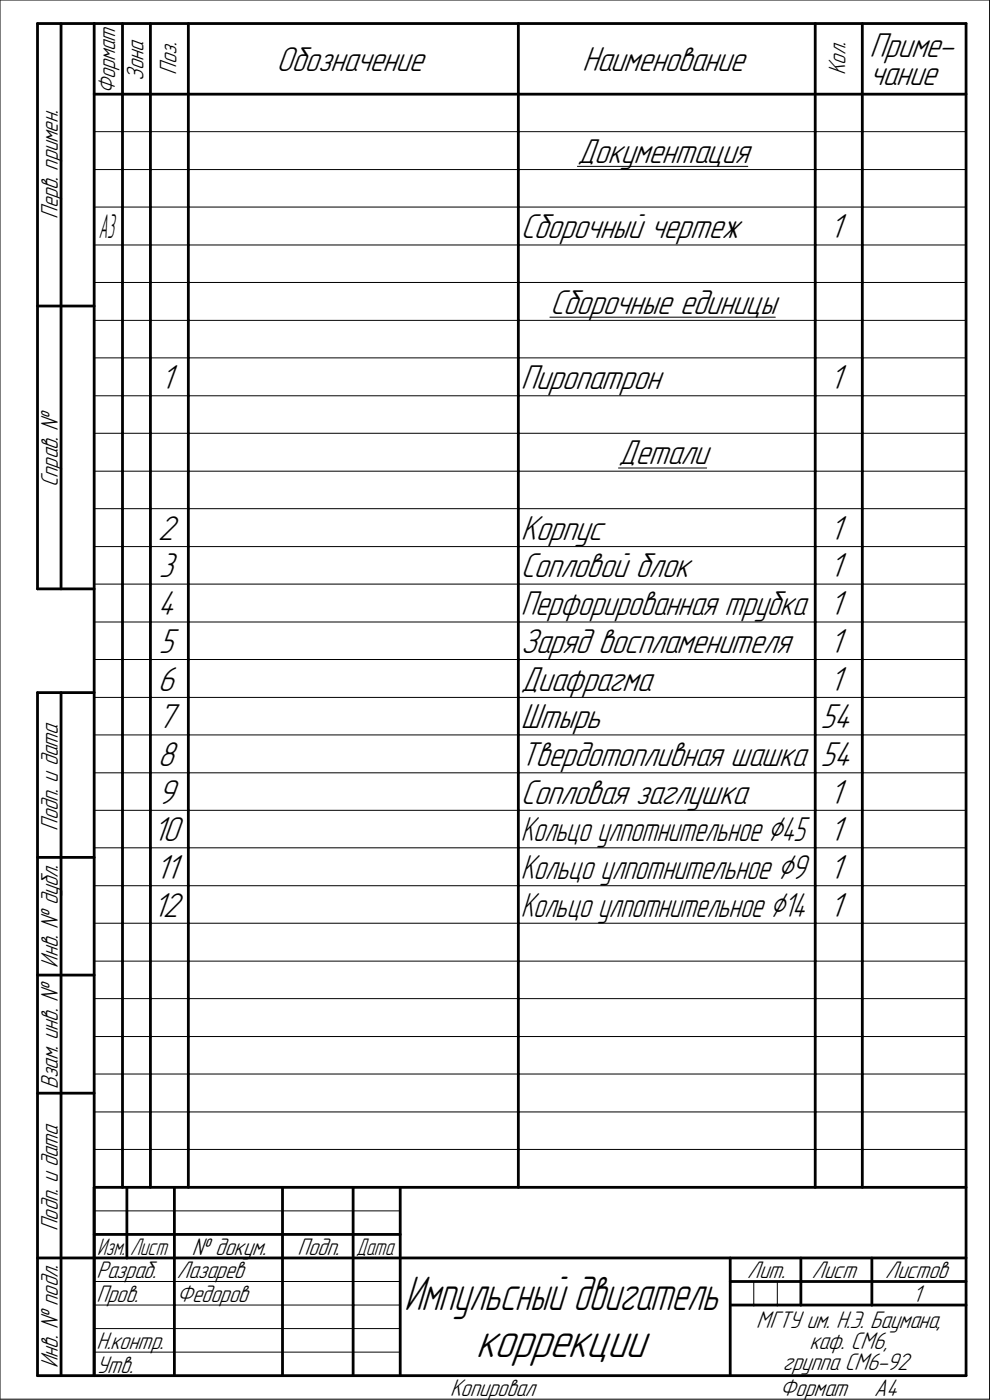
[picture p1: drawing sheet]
<svg xmlns="http://www.w3.org/2000/svg" width="210mm" height="297mm" viewBox="0 0 210 297" stroke-linecap="round" stroke-linejoin="round" font-family="sans-serif">
<defs><g id="words">
<text font-size="10.9" x="100.9" y="288">коррекции</text>
<text font-size="10.7" x="85.7" y="278">Импульсный двигатель</text>
<g font-size="7.8">
<text x="58.7" y="15">Обозначение</text>
<text x="123.5" y="15">Наименование</text>
<text x="184.5" y="12.1">Приме-</text>
<text x="184.5" y="18">чание</text>
<text x="122.5" y="34.5">Документация</text>
<text x="110.5" y="50.5">Сборочный чертеж</text>
<text x="176" y="50.5">1</text>
<text x="116.7" y="66.5">Сборочные единицы</text>
<text x="34" y="82.5">1</text>
<text x="110.5" y="82.5">Пиропатрон</text>
<text x="176" y="82.5">1</text>
<text x="131.3" y="98.5">Детали</text>
<text x="33.5" y="114.5">2</text>
<text x="110.5" y="114.5">Корпус</text>
<text x="176" y="114.5">1</text>
<text x="33.7" y="122.5">3</text>
<text x="110.5" y="122.5">Сопловой блок</text>
<text x="176" y="122.5">1</text>
<text x="33.5" y="130.5">4</text>
<text x="176" y="130.5">1</text>
<text x="33.7" y="138.5">5</text>
<text x="110.5" y="138.5">Заряд воспламенителя</text>
<text x="176" y="138.5">1</text>
<text x="33.5" y="146.5">6</text>
<text x="110.5" y="146.5">Диафрагма</text>
<text x="176" y="146.5">1</text>
<text x="33.5" y="154.5">7</text>
<text x="110.5" y="154.5">Штырь</text>
<text x="174.1" y="154.5">54</text>
<text x="33.5" y="162.5">8</text>
<text x="110.5" y="162.5">Твердотопливная шашка</text>
<text x="174.1" y="162.5">54</text>
<text x="33.5" y="170.5">9</text>
<text x="110.5" y="170.5">Сопловая заглушка</text>
<text x="176" y="170.5">1</text>
<text x="32.5" y="178.5">10</text>
<text x="176" y="178.5">1</text>
<text x="33" y="186.5">11</text>
<text x="176" y="186.5">1</text>
<text x="32.5" y="194.5">12</text>
<text x="176" y="194.5">1</text>
</g>
<g font-size="7.7">
<text x="110.5" y="130.5">Перфорированная трубка</text>
<text x="110.5" y="186.6">Кольцо улпотнительное Ç9</text>
</g>
<g font-size="7.6">
<text x="110.5" y="178.6">Кольцо улпотнительное Ç45</text>
<text x="110.5" y="194.6">Кольцо улпотнительное Ç14</text>
</g>
<text font-size="7.4" x="21" y="50.5">А3</text>
<g font-size="5.4">
<text x="30.4" y="17.2" transform="rotate(-90 30.4 17.2)">Зона</text>
<text x="37.4" y="15.9" transform="rotate(-90 37.4 15.9)">Поз.</text>
<text x="179.4" y="15.9" transform="rotate(-90 179.4 15.9)">Кол.</text>
<text x="24.4" y="20" transform="rotate(-90 24.4 20)">Формат</text>
<text x="12.3" y="46.4" transform="rotate(-90 12.3 46.4)">Перв. примен.</text>
<text x="12.3" y="103.3" transform="rotate(-90 12.3 103.3)">Справ. №</text>
<text x="12.3" y="176.2" transform="rotate(-90 12.3 176.2)">Подп. и дата</text>
<text x="12.3" y="205.3" transform="rotate(-90 12.3 205.3)">Инв. № дубл.</text>
<text x="12.3" y="231.1" transform="rotate(-90 12.3 231.1)">Взам. инв. №</text>
<text x="12.3" y="261.2" transform="rotate(-90 12.3 261.2)">Подп. и дата</text>
<text x="40.7" y="266.3">№ докум.</text>
<text x="63.1" y="266.3">Подп.</text>
<text x="20.5" y="271.3">Разраб.</text>
<text x="37.5" y="271.3">Лазарев</text>
<text x="158.6" y="271.3">Лит.</text>
<text x="172.3" y="271.3">Лист</text>
<text x="187.8" y="271.3">Листов</text>
<text x="20.5" y="276.3">Пров.</text>
<text x="37.5" y="276.3">Федоров</text>
<text x="160.5" y="281.8">МГТУ им. Н.Э. Баумана,</text>
<text x="193.6" y="276.3">1</text>
<text x="20.5" y="286.3">Н.контр.</text>
<text x="171.8" y="286.3">каф. СМ6,</text>
<text x="12.3" y="290.3" transform="rotate(-90 12.3 290.3)">Инв. № подл.</text>
<text x="20.5" y="291.3">Утв.</text>
<text x="166.1" y="290.8">группа СМ6-92</text>
<text x="95.5" y="296.3">Копировал</text>
<text x="165.5" y="296.3">Формат</text>
<text x="185.5" y="296.3">A4</text>
</g>
<g font-size="5.3">
<text x="20.6" y="266.3">Изм.</text>
<text x="27.6" y="266.3">Лист</text>
<text x="75.6" y="266.3">Дата</text>
</g>
</g></defs>
<g fill="none" stroke="#000" stroke-width=".21">
<path d="M0 0h210zM0 0v296.9zM210 0v296.9zM20 27.9h6zM20 36h6zM26 27.9h5.9zM26 36h5.9zM31.9 27.9h8.1zM31.9 36h8.1zM40 27.9h70zM40 36h70zM110 27.9h63z"/>
<path d="M110 36h63zM122.5 35.3h36.2zM173 27.9h10zM173 36h10zM183 27.9h22zM183 36h22zM20 43.9h6zM20 52h6zM20 59.9h6zM26 43.9h5.9zM26 52h5.9zM26 59.9h5.9z"/>
<path d="M31.9 43.9h8.1zM31.9 52h8.1zM31.9 59.9h8.1zM40 43.9h70zM40 52h70zM40 59.9h70zM110 43.9h63zM110 52h63zM110 59.9h63zM173 43.9h10zM173 52h10zM173 59.9h10z"/>
<path d="M183 43.9h22zM183 52h22zM183 59.9h22zM20 68h6zM20 75.9h6zM26 68h5.9zM26 75.9h5.9zM31.9 68h8.1zM31.9 75.9h8.1zM40 68h70zM40 75.9h70zM110 68h63z"/>
<path d="M110 75.9h63zM116.7 67.3h47.8zM173 68h10zM173 75.9h10zM183 68h22zM183 75.9h22zM20 84h6zM20 91.9h6zM20 100h6zM26 84h5.9zM26 91.9h5.9zM26 100h5.9z"/>
<path d="M31.9 84h8.1zM31.9 91.9h8.1zM31.9 100h8.1zM40 84h70zM40 91.9h70zM40 100h70zM110 84h63zM110 91.9h63zM110 100h63zM131.2 99.3h18.7zM173 84h10zM173 91.9h10z"/>
<path d="M173 100h10zM183 84h22zM183 91.9h22zM183 100h22zM20 107.9h6zM20 116h6zM26 107.9h5.9zM26 116h5.9zM31.9 107.9h8.1zM31.9 116h8.1zM40 107.9h70zM40 116h70z"/>
<path d="M110 107.9h63zM110 116h63zM173 107.9h10zM173 116h10zM183 107.9h22zM183 116h22zM20 124h6zM20 132h6zM20 140h6zM26 124h5.9zM26 132h5.9zM26 140h5.9z"/>
<path d="M31.9 124h8.1zM31.9 132h8.1zM31.9 140h8.1zM40 124h70zM40 132h70zM40 140h70zM110 124h63zM110 132h63zM110 140h63zM173 124h10zM173 132h10zM173 140h10z"/>
<path d="M183 124h22zM183 132h22zM183 140h22zM20 148h6zM20 156h6zM26 148h5.9zM26 156h5.9zM31.9 148h8.1zM31.9 156h8.1zM40 148h70zM40 156h70zM110 148h63z"/>
<path d="M110 156h63zM173 148h10zM173 156h10zM183 148h22zM183 156h22zM20 164h6zM20 172h6zM20 179.9h6zM26 164h5.9zM26 172h5.9zM26 179.9h5.9zM31.9 164h8.1z"/>
<path d="M31.9 172h8.1zM31.9 179.9h8.1zM40 164h70zM40 172h70zM40 179.9h70zM110 164h63zM110 172h63zM110 179.9h63zM173 164h10zM173 172h10zM173 179.9h10zM183 164h22z"/>
<path d="M183 172h22zM183 179.9h22zM20 188h6zM20 195.9h6zM26 188h5.9zM26 195.9h5.9zM31.9 188h8.1zM31.9 195.9h8.1zM40 188h70zM40 195.9h70zM110 188h63zM110 195.9h63z"/>
<path d="M173 188h10zM173 195.9h10zM183 188h22zM183 195.9h22zM20 204h6zM20 211.9h6zM20 220h6zM26 204h5.9zM26 211.9h5.9zM26 220h5.9zM31.9 204h8.1zM31.9 211.9h8.1z"/>
<path d="M31.9 220h8.1zM40 204h70zM40 211.9h70zM40 220h70zM110 204h63zM110 211.9h63zM110 220h63zM173 204h10zM173 211.9h10zM173 220h10zM183 204h22zM183 211.9h22z"/>
<path d="M183 220h22zM20 227.9h6zM20 236h6zM26 227.9h5.9zM26 236h5.9zM31.9 227.9h8.1zM31.9 236h8.1zM40 227.9h70zM40 236h70zM110 227.9h63zM110 236h63zM173 227.9h10z"/>
<path d="M173 236h10zM183 227.9h22zM183 236h22zM20 257h64.9zM20 243.9h6zM26 243.9h5.9zM31.9 243.9h8.1zM40 243.9h70zM110 243.9h63zM173 243.9h10zM183 243.9h22zM20 271.9h17z"/>
<path d="M20 276.9h17zM37 271.9h22.9zM37 276.9h22.9zM59.9 271.9h15zM59.9 276.9h15zM74.9 271.9h10zM74.9 276.9h10zM159.9 271.9v5zM164.9 271.9v5zM0 296.9h210zM20 281.9h64.9zM20 286.9h64.9z"/>
</g>
<g fill="none" stroke="#000" stroke-width=".59">
<path d="M8 5v120zM8 5h12zM13 5v120zM20 5h185zM20 5v286.9zM20 20h185zM26 20v7.9zM26 5v15zM31.9 20v7.9zM31.9 5v15zM40 20v7.9zM40 5v15z"/>
<path d="M110 20v7.9zM110 5v15zM173 20v7.9zM173 5v15zM183 20v7.9zM183 5v15zM205 5v286.9zM26 27.9v8.1zM26 36v7.9zM31.9 27.9v8.1zM31.9 36v7.9zM40 27.9v8.1z"/>
<path d="M40 36v7.9zM110 27.9v8.1zM110 36v7.9zM173 27.9v8.1zM173 36v7.9zM183 27.9v8.1zM183 36v7.9zM26 43.9v8.1zM26 52v7.9zM26 59.9v8.1zM31.9 43.9v8.1zM31.9 52v7.9z"/>
<path d="M31.9 59.9v8.1zM40 43.9v8.1zM40 52v7.9zM40 59.9v8.1zM110 43.9v8.1zM110 52v7.9zM110 59.9v8.1zM173 43.9v8.1zM173 52v7.9zM173 59.9v8.1zM183 43.9v8.1zM183 52v7.9z"/>
<path d="M183 59.9v8.1zM8 64.9h12zM26 68v7.9zM26 75.9v8.1zM31.9 68v7.9zM31.9 75.9v8.1zM40 68v7.9zM40 75.9v8.1zM110 68v7.9zM110 75.9v8.1zM173 68v7.9zM173 75.9v8.1z"/>
<path d="M183 68v7.9zM183 75.9v8.1zM26 84v7.9zM26 91.9v8.1zM26 100v7.9zM31.9 84v7.9zM31.9 91.9v8.1zM31.9 100v7.9zM40 84v7.9zM40 91.9v8.1zM40 100v7.9zM110 84v7.9z"/>
<path d="M110 91.9v8.1zM110 100v7.9zM173 84v7.9zM173 91.9v8.1zM173 100v7.9zM183 84v7.9zM183 91.9v8.1zM183 100v7.9zM26 107.9v8.1zM26 116v8zM31.9 107.9v8.1zM31.9 116v8z"/>
<path d="M40 107.9v8.1zM40 116v8zM110 107.9v8.1zM110 116v8zM173 107.9v8.1zM173 116v8zM183 107.9v8.1zM183 116v8zM8 125h12zM26 124v8zM26 132v8zM26 140v8z"/>
<path d="M31.9 124v8zM31.9 132v8zM31.9 140v8zM40 124v8zM40 132v8zM40 140v8zM110 124v8zM110 132v8zM110 140v8zM173 124v8zM173 132v8zM173 140v8z"/>
<path d="M183 124v8zM183 132v8zM183 140v8zM8 147v144.9zM8 147h12zM13 147v144.9zM26 148v8zM26 156v8zM31.9 148v8zM31.9 156v8zM40 148v8zM40 156v8z"/>
<path d="M110 148v8zM110 156v8zM173 148v8zM173 156v8zM183 148v8zM183 156v8zM26 164v8zM26 172v7.9zM26 179.9v8.1zM31.9 164v8zM31.9 172v7.9zM31.9 179.9v8.1z"/>
<path d="M40 164v8zM40 172v7.9zM40 179.9v8.1zM110 164v8zM110 172v7.9zM110 179.9v8.1zM173 164v8zM173 172v7.9zM173 179.9v8.1zM183 164v8zM183 172v7.9zM183 179.9v8.1z"/>
<path d="M8 181.9h12zM26 188v7.9zM26 195.9v8.1zM31.9 188v7.9zM31.9 195.9v8.1zM40 188v7.9zM40 195.9v8.1zM110 188v7.9zM110 195.9v8.1zM173 188v7.9zM173 195.9v8.1zM183 188v7.9z"/>
<path d="M183 195.9v8.1zM8 206.9h12zM26 204v7.9zM26 211.9v8.1zM26 220v7.9zM31.9 204v7.9zM31.9 211.9v8.1zM31.9 220v7.9zM40 204v7.9zM40 211.9v8.1zM40 220v7.9zM110 204v7.9z"/>
<path d="M110 211.9v8.1zM110 220v7.9zM173 204v7.9zM173 211.9v8.1zM173 220v7.9zM183 204v7.9zM183 211.9v8.1zM183 220v7.9zM8 232h12zM26 227.9v8.1zM26 236v7.9zM31.9 227.9v8.1z"/>
<path d="M31.9 236v7.9zM40 227.9v8.1zM40 236v7.9zM110 227.9v8.1zM110 236v7.9zM173 227.9v8.1zM173 236v7.9zM183 227.9v8.1zM183 236v7.9zM20 252h185zM20 252v39.9zM26 243.9v8.1z"/>
<path d="M26.9 252v15zM31.9 243.9v8.1zM37 252v24.9zM40 243.9v8.1zM59.9 252v24.9zM74.9 252v24.9zM84.9 252v39.9zM110 243.9v8.1zM173 243.9v8.1zM183 243.9v8.1zM8 267h12zM20 262h6.9z"/>
<path d="M20 267h6.9zM26.9 262h10.1zM26.9 267h10.1zM37 276.9v15zM37 262h22.9zM37 267h22.9zM59.9 276.9v15zM59.9 262h15zM59.9 267h15zM74.9 276.9v15zM74.9 262h10zM74.9 267h10z"/>
<path d="M84.9 267h120.1zM154.9 267v24.9zM154.9 271.9h15zM154.9 276.9h5zM159.9 276.9h5zM164.9 276.9h5zM169.9 267v9.9zM169.9 271.9h35.1zM169.9 276.9h15.1zM185 267v9.9zM185 276.9h20zM8 291.9h12z"/>
<path d="M20 291.9h185z"/>
</g>
<use href="#words"/>
</svg>
